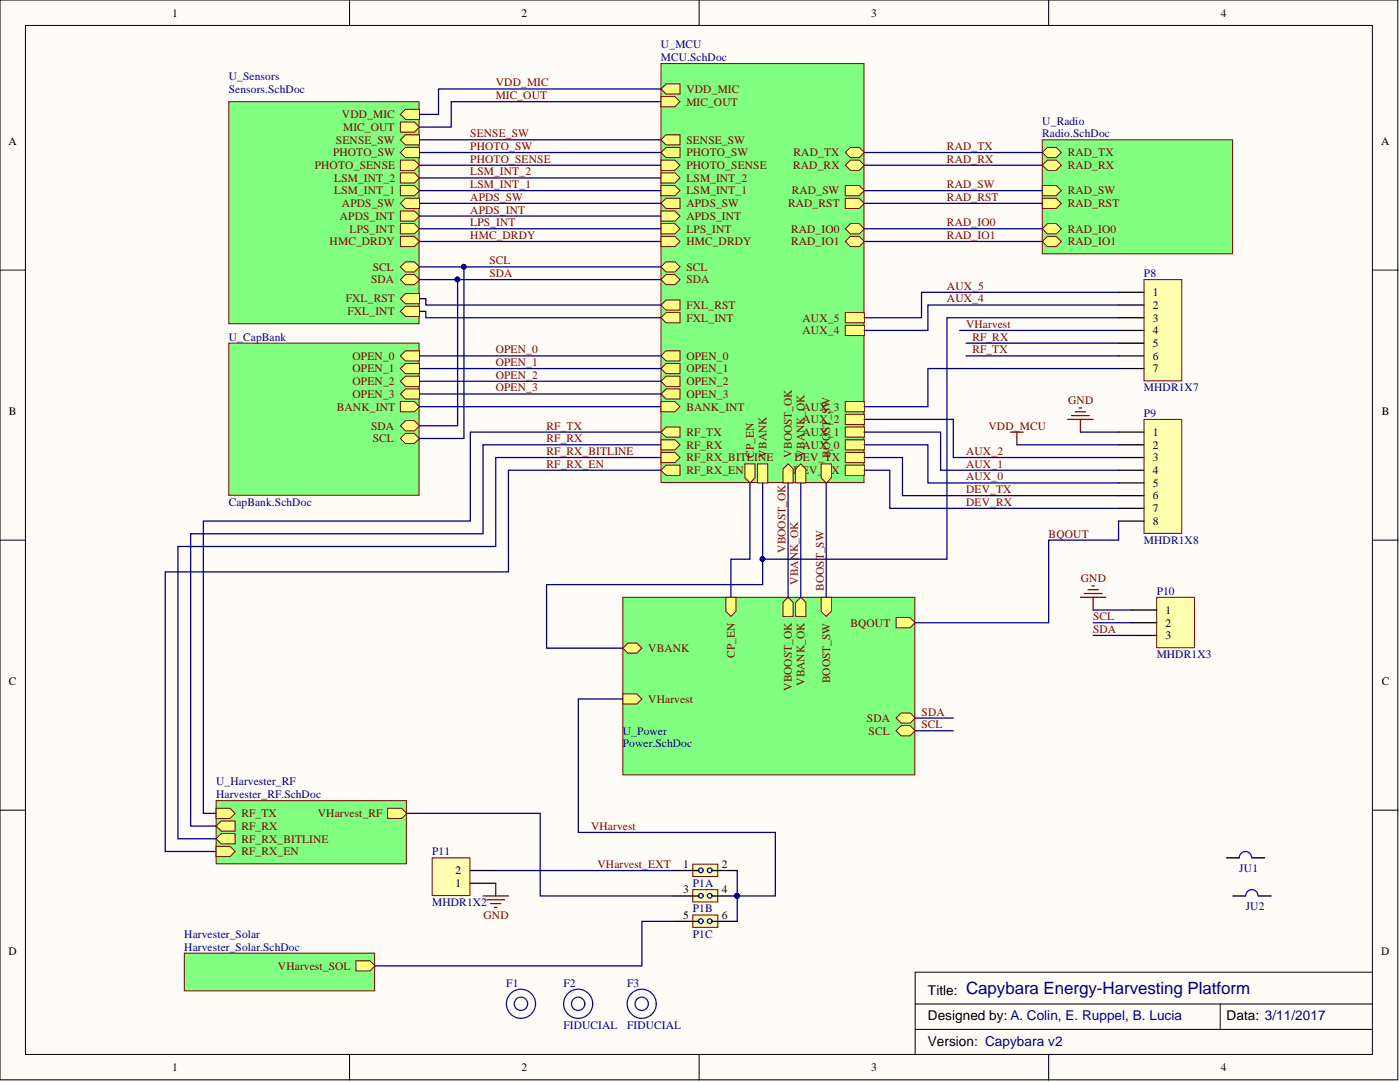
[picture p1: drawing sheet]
<svg xmlns="http://www.w3.org/2000/svg" width="279mm" height="216mm" viewBox="0 0 279 216" stroke-linecap="round" stroke-linejoin="round" font-family="sans-serif">
<defs><g id="words">
<text font-size="3.4" fill="#000080" x="192.8" y="198.3">Capybara Energy-Harvesting Platform</text>
<g font-size="2.7">
<text x="185.2" y="198.5">Title:</text>
<text x="185.2" y="203.5">Designed by: A. Colin, E. Ruppel, B. Lucia</text>
<text x="244.8" y="203.5">Data: 3/11/2017</text>
<text x="185.2" y="208.6">Version: Capybara v2</text>
</g>
<g font-size="2.3">
<text x="34.3" y="3.3">1</text>
<text x="104.1" y="3.3">2</text>
<text x="173.9" y="3.3">3</text>
<text x="243.6" y="3.3">4</text>
<text x="1.7" y="29">A</text>
<text x="275.7" y="29">A</text>
<text x="230.1" y="59.1">1</text>
<text x="230.1" y="61.6">2</text>
<text x="230.1" y="64.2">3</text>
<text x="230.1" y="66.7">4</text>
<text x="230.1" y="69.2">5</text>
<text x="230.1" y="71.8">6</text>
<text x="230.1" y="74.3">7</text>
<text x="1.8" y="82.8">B</text>
<text x="275.7" y="82.8">B</text>
<text x="230.1" y="87">1</text>
<text x="230.1" y="89.5">2</text>
<text x="230.1" y="92.1">3</text>
<text x="230.1" y="94.6">4</text>
<text x="230.1" y="97.1">5</text>
<text x="230.1" y="99.7">6</text>
<text x="230.1" y="102.2">7</text>
<text x="230.1" y="104.7">8</text>
<text x="232.6" y="122.5">1</text>
<text x="232.6" y="125">2</text>
<text x="232.6" y="127.6">3</text>
<text x="1.8" y="136.8">C</text>
<text x="275.7" y="136.8">C</text>
<text x="136.3" y="173.2">1</text>
<text x="144.1" y="173.2">2</text>
<text x="90.9" y="177">1</text>
<text x="90.9" y="174.5">2</text>
<text x="136.3" y="178.3">3</text>
<text x="144.1" y="178.3">4</text>
<text x="136.3" y="183.3">5</text>
<text x="144.1" y="183.3">6</text>
<text x="1.7" y="190.6">D</text>
<text x="275.7" y="190.6">D</text>
<text x="34.3" y="213.8">1</text>
<text x="104.1" y="213.8">2</text>
<text x="173.9" y="213.8">3</text>
<text x="243.6" y="213.8">4</text>
</g>
<g font-size="2.3" fill="#000080">
<text x="131.9" y="9.6">U_MCU</text>
<text x="45.7" y="16">U_Sensors</text>
<text x="131.9" y="12.2">MCU.SchDoc</text>
<text x="45.7" y="18.5">Sensors.SchDoc</text>
<text x="208" y="24.9">U_Radio</text>
<text x="208" y="27.4">Radio.SchDoc</text>
<text x="228.3" y="55.3">P8</text>
<text x="45.7" y="68">U_CapBank</text>
<text x="228.3" y="83.2">P9</text>
<text x="228.3" y="78.1">MHDR1X7</text>
<text x="45.7" y="100.9">CapBank.SchDoc</text>
<text x="228.3" y="108.5">MHDR1X8</text>
<text x="230.8" y="118.7">P10</text>
<text x="230.8" y="131.4">MHDR1X3</text>
<text x="124.3" y="146.6">U_Power</text>
<text x="124.3" y="149.1">Power.SchDoc</text>
<text x="43.1" y="156.7">U_Harvester_RF</text>
<text x="43.1" y="159.3">Harvester_RF.SchDoc</text>
<text x="86.2" y="170.7">P11</text>
<text x="247.3" y="174">JU1</text>
<text x="138.3" y="177">P1A</text>
<text x="86.2" y="180.8">MHDR1X2</text>
<text x="138.3" y="182.1">P1B</text>
<text x="248.6" y="181.6">JU2</text>
<text x="36.8" y="187.1">Harvester_Solar</text>
<text x="36.8" y="189.7">Harvester_Solar.SchDoc</text>
<text x="138.3" y="187.1">P1C</text>
<text x="101" y="196.9">F1</text>
<text x="112.5" y="196.9">F2</text>
<text x="125.1" y="196.9">F3</text>
<text x="112.5" y="205.3">FIDUCIAL</text>
<text x="125.1" y="205.3">FIDUCIAL</text>
</g>
<g font-size="2.3" fill="#800000">
<text x="98.9" y="17.2">VDD_MIC</text>
<text x="68.2" y="23.6">VDD_MIC</text>
<text x="98.9" y="19.8">MIC_OUT</text>
<text x="137" y="21.1">MIC_OUT</text>
<text x="137" y="18.5">VDD_MIC</text>
<text x="67.1" y="28.7">SENSE_SW</text>
<text x="68.5" y="26.1">MIC_OUT</text>
<text x="93.9" y="27.4">SENSE_SW</text>
<text x="93.9" y="29.9">PHOTO_SW</text>
<text x="137" y="28.7">SENSE_SW</text>
<text x="189" y="29.9">RAD_TX</text>
<text x="62.8" y="33.7">PHOTO_SENSE</text>
<text x="66.5" y="31.2">PHOTO_SW</text>
<text x="93.9" y="32.5">PHOTO_SENSE</text>
<text x="93.9" y="35">LSM_INT_2</text>
<text x="137" y="31.2">PHOTO_SW</text>
<text x="137" y="33.7">PHOTO_SENSE</text>
<text x="158.3" y="33.7">RAD_RX</text>
<text x="158.4" y="31.2">RAD_TX</text>
<text x="189" y="32.5">RAD_RX</text>
<text x="213.1" y="33.7">RAD_RX</text>
<text x="213.1" y="31.2">RAD_TX</text>
<text x="66.7" y="36.3">LSM_INT_2</text>
<text x="66.7" y="38.8">LSM_INT_1</text>
<text x="68.2" y="41.3">APDS_SW</text>
<text x="93.9" y="37.5">LSM_INT_1</text>
<text x="93.9" y="40.1">APDS_SW</text>
<text x="137" y="38.8">LSM_INT_1</text>
<text x="137" y="36.3">LSM_INT_2</text>
<text x="137" y="41.3">APDS_SW</text>
<text x="157.3" y="41.3">RAD_RST</text>
<text x="158" y="38.8">RAD_SW</text>
<text x="189" y="37.5">RAD_SW</text>
<text x="189" y="40.1">RAD_RST</text>
<text x="213.1" y="38.8">RAD_SW</text>
<text x="213.1" y="41.3">RAD_RST</text>
<text x="67.8" y="43.9">APDS_INT</text>
<text x="69.8" y="46.4">LPS_INT</text>
<text x="93.9" y="45.1">LPS_INT</text>
<text x="93.9" y="47.7">HMC_DRDY</text>
<text x="93.9" y="42.6">APDS_INT</text>
<text x="137" y="43.9">APDS_INT</text>
<text x="137" y="46.4">LPS_INT</text>
<text x="157.9" y="46.4">RAD_IO0</text>
<text x="189" y="45.1">RAD_IO0</text>
<text x="189" y="47.7">RAD_IO1</text>
<text x="213.1" y="46.4">RAD_IO0</text>
<text x="65.8" y="48.9">HMC_DRDY</text>
<text x="97.7" y="52.7">SCL</text>
<text x="137" y="48.9">HMC_DRDY</text>
<text x="157.9" y="48.9">RAD_IO1</text>
<text x="213.1" y="48.9">RAD_IO1</text>
<text x="74.1" y="56.6">SDA</text>
<text x="74.4" y="54">SCL</text>
<text x="97.7" y="55.3">SDA</text>
<text x="137" y="54">SCL</text>
<text x="137" y="56.6">SDA</text>
<text x="189" y="57.8">AUX_5</text>
<text x="69" y="60.4">FXL_RST</text>
<text x="69.3" y="62.9">FXL_INT</text>
<text x="137" y="61.6">FXL_RST</text>
<text x="137" y="64.2">FXL_INT</text>
<text x="160.2" y="64.2">AUX_5</text>
<text x="189" y="60.4">AUX_4</text>
<text x="192.8" y="65.4">VHarvest</text>
<text x="70.4" y="71.8">OPEN_0</text>
<text x="98.9" y="70.5">OPEN_0</text>
<text x="137" y="71.8">OPEN_0</text>
<text x="160.2" y="66.7">AUX_4</text>
<text x="194.1" y="68">RF_RX</text>
<text x="194.1" y="70.5">RF_TX</text>
<text x="70.4" y="74.3">OPEN_1</text>
<text x="70.4" y="76.8">OPEN_2</text>
<text x="98.9" y="73">OPEN_1</text>
<text x="98.9" y="75.6">OPEN_2</text>
<text x="137" y="74.3">OPEN_1</text>
<text x="137" y="76.8">OPEN_2</text>
<text x="67.2" y="81.9">BANK_INT</text>
<text x="70.4" y="79.4">OPEN_3</text>
<text x="98.9" y="78.1">OPEN_3</text>
<text x="137" y="79.4">OPEN_3</text>
<text x="137" y="81.9">BANK_INT</text>
<text x="160.2" y="81.9">AUX_3</text>
<text x="213.2" y="80.6">GND</text>
<text x="74.1" y="85.7">SDA</text>
<text x="74.4" y="88.3">SCL</text>
<text x="109.1" y="85.7">RF_TX</text>
<text x="109.1" y="88.3">RF_RX</text>
<text x="137" y="89.5">RF_RX</text>
<text x="137" y="87">RF_TX</text>
<text x="160.2" y="84.4">AUX_2</text>
<text x="160.2" y="87">AUX_1</text>
<text x="160.2" y="89.5">AUX_0</text>
<text x="197.3" y="85.7">VDD_MCU</text>
<text x="109.1" y="90.8">RF_RX_BITLINE</text>
<text x="109.1" y="93.3">RF_RX_EN</text>
<text x="137" y="94.6">RF_RX_EN</text>
<text x="137" y="92.1">RF_RX_BITLINE</text>
<text x="150.4" y="91.3" transform="rotate(-90 150.4 91.3)">CP_EN</text>
<text x="153" y="91.3" transform="rotate(-90 153 91.3)">VBANK</text>
<text x="158" y="91.3" transform="rotate(-90 158 91.3)">VBOOST_OK</text>
<text x="158.4" y="94.6">DE</text>
<text x="158.5" y="92.1">DEV_TX</text>
<text x="160.6" y="91.3" transform="rotate(-90 160.6 91.3)">VBANK_OK</text>
<text x="161.5" y="94.6">V_</text>
<text x="164.4" y="94.6">RX</text>
<text x="165.6" y="91.3" transform="rotate(-90 165.6 91.3)">BOOST_SW</text>
<text x="192.8" y="93.3">AUX_1</text>
<text x="192.8" y="95.9">AUX_0</text>
<text x="192.8" y="90.8">AUX_2</text>
<text x="192.8" y="100.9">DEV_RX</text>
<text x="192.8" y="98.4">DEV_TX</text>
<text x="209.3" y="107.3">BQOUT</text>
<text x="156.8" y="110.3" transform="rotate(-90 156.8 110.3)">VBOOST_OK</text>
<text x="159.3" y="116.7" transform="rotate(-90 159.3 116.7)">VBANK_OK</text>
<text x="164.4" y="117.9" transform="rotate(-90 164.4 117.9)">BOOST_SW</text>
<text x="215.7" y="116.1">GND</text>
<text x="169.7" y="125">BQOUT</text>
<text x="218.2" y="123.8">SCL</text>
<text x="129.4" y="130.1">VBANK</text>
<text x="146.6" y="131.3" transform="rotate(-90 146.6 131.3)">CP_EN</text>
<text x="218.2" y="126.3">SDA</text>
<text x="158" y="137.9" transform="rotate(-90 158 137.9)">VBOOST_OK</text>
<text x="160.6" y="136.9" transform="rotate(-90 160.6 136.9)">VBANK_OK</text>
<text x="165.6" y="136.3" transform="rotate(-90 165.6 136.3)">BOOST_SW</text>
<text x="129.4" y="140.2">VHarvest</text>
<text x="183.9" y="142.8">SDA</text>
<text x="173" y="144">SDA</text>
<text x="173.3" y="146.6">SCL</text>
<text x="183.9" y="145.3">SCL</text>
<text x="48.2" y="163.1">RF_TX</text>
<text x="48.2" y="165.6">RF_RX</text>
<text x="63.4" y="163.1">VHarvest_RF</text>
<text x="118" y="165.6">VHarvest</text>
<text x="48.2" y="170.7">RF_RX_EN</text>
<text x="48.2" y="168.1">RF_RX_BITLINE</text>
<text x="119.2" y="173.2">VHarvest_EXT</text>
<text x="96.5" y="183.3">GND</text>
<text x="55.5" y="193.5">VHarvest_SOL</text>
</g>
</g></defs>
<g fill="#fffcf8" stroke="#000" stroke-width=".2">
<path d="M0 0h279v215.5h-279z"/>
<path d="M5.1 5.1h268.8v205.3h-268.8z"/>
</g>
<g fill="none" stroke="#000" stroke-width=".2">
<path d="M69.8 0v5.1M139.5 0v5.1M209.3 0v5.1M0 53.9h5.1M274 53.9h5M0 107.8h5.1M274 107.8h5M0 161.7h5.1M274 161.7h5M274 194h-91.4v16.5M69.8 210.5v5M139.5 210.5v5"/>
<path d="M182.6 200.3h91.4M182.6 205.4h91.4M209.3 210.5v5M243.5 200.3v5.1"/>
</g>
<path d="M45.7 68.5h37.9v30.3h-37.9z" fill="#80ff80" stroke="#800000" stroke-width=".2"/>
<path d="M79.9 73.5l1-1h2.8v2.1h-2.8z" fill-rule="evenodd" fill="#ffff80"/>
<path d="M79.9 73.5l1-1h2.8v2.1h-2.8z" fill="none" stroke="#800000" stroke-width=".2"/>
<path d="M79.9 76.1l1-1h2.8v2h-2.8z" fill-rule="evenodd" fill="#ffff80"/>
<path d="M79.9 76.1l1-1h2.8v2h-2.8z" fill="none" stroke="#800000" stroke-width=".2"/>
<path d="M79.9 78.6l1-1h2.8v2h-2.8z" fill-rule="evenodd" fill="#ffff80"/>
<path d="M79.9 78.6l1-1h2.8v2h-2.8z" fill="none" stroke="#800000" stroke-width=".2"/>
<path d="M79.9 71l1-1h2.8v2h-2.8z" fill-rule="evenodd" fill="#ffff80"/>
<path d="M79.9 71l1-1h2.8v2h-2.8z" fill="none" stroke="#800000" stroke-width=".2"/>
<path d="M79.9 80.1h2.8l1 1.1-1 1h-2.8z" fill-rule="evenodd" fill="#ffff80"/>
<path d="M79.9 80.1h2.8l1 1.1-1 1h-2.8z" fill="none" stroke="#800000" stroke-width=".2"/>
<path d="M79.9 85l1-1.1h1.8l1 1.1-1 1h-1.8z" fill-rule="evenodd" fill="#ffff80"/>
<path d="M79.9 85l1-1.1h1.8l1 1.1-1 1h-1.8z" fill="none" stroke="#800000" stroke-width=".2"/>
<path d="M79.9 87.5l1-1h1.8l1 1-1 1h-1.8z" fill-rule="evenodd" fill="#ffff80"/>
<path d="M79.9 87.5l1-1h1.8l1 1-1 1h-1.8z" fill="none" stroke="#800000" stroke-width=".2"/>
<path d="M45.7 20.3h37.9v44.3h-37.9z" fill="#80ff80" stroke="#800000" stroke-width=".2"/>
<path d="M79.9 42.1h2.8l1 1-1 1h-2.8z" fill-rule="evenodd" fill="#ffff80"/>
<path d="M79.9 42.1h2.8l1 1-1 1h-2.8z" fill="none" stroke="#800000" stroke-width=".2"/>
<path d="M79.9 53.3l1-1.1h1.8l1 1.1-1 1h-1.8z" fill-rule="evenodd" fill="#ffff80"/>
<path d="M79.9 53.3l1-1.1h1.8l1 1.1-1 1h-1.8z" fill="none" stroke="#800000" stroke-width=".2"/>
<path d="M79.9 55.8l1-1h1.8l1 1-1 1h-1.8z" fill-rule="evenodd" fill="#ffff80"/>
<path d="M79.9 55.8l1-1h1.8l1 1-1 1h-1.8z" fill="none" stroke="#800000" stroke-width=".2"/>
<path d="M79.9 27.9l1-1h2.8v2h-2.8z" fill-rule="evenodd" fill="#ffff80"/>
<path d="M79.9 27.9l1-1h2.8v2h-2.8z" fill="none" stroke="#800000" stroke-width=".2"/>
<path d="M79.9 30.4l1-1h2.8v2h-2.8z" fill-rule="evenodd" fill="#ffff80"/>
<path d="M79.9 30.4l1-1h2.8v2h-2.8z" fill="none" stroke="#800000" stroke-width=".2"/>
<path d="M79.9 32h2.8l1 1-1 1h-2.8z" fill-rule="evenodd" fill="#ffff80"/>
<path d="M79.9 32h2.8l1 1-1 1h-2.8z" fill="none" stroke="#800000" stroke-width=".2"/>
<path d="M79.9 40.6l1-1h2.8v2h-2.8z" fill-rule="evenodd" fill="#ffff80"/>
<path d="M79.9 40.6l1-1h2.8v2h-2.8z" fill="none" stroke="#800000" stroke-width=".2"/>
<path d="M79.9 47.2h2.8l1 1-1 1h-2.8z" fill-rule="evenodd" fill="#ffff80"/>
<path d="M79.9 47.2h2.8l1 1-1 1h-2.8z" fill="none" stroke="#800000" stroke-width=".2"/>
<path d="M79.9 34.5h2.8l1 1-1 1h-2.8z" fill-rule="evenodd" fill="#ffff80"/>
<path d="M79.9 34.5h2.8l1 1-1 1h-2.8z" fill="none" stroke="#800000" stroke-width=".2"/>
<path d="M79.9 37h2.8l1 1-1 1.1h-2.8z" fill-rule="evenodd" fill="#ffff80"/>
<path d="M79.9 37h2.8l1 1-1 1.1h-2.8z" fill="none" stroke="#800000" stroke-width=".2"/>
<path d="M79.9 44.6h2.8l1 1-1 1.1h-2.8z" fill-rule="evenodd" fill="#ffff80"/>
<path d="M79.9 44.6h2.8l1 1-1 1.1h-2.8z" fill="none" stroke="#800000" stroke-width=".2"/>
<path d="M79.9 59.6l1-1h2.8v2h-2.8z" fill-rule="evenodd" fill="#ffff80"/>
<path d="M79.9 59.6l1-1h2.8v2h-2.8z" fill="none" stroke="#800000" stroke-width=".2"/>
<path d="M79.9 62.1l1-1h2.8v2h-2.8z" fill-rule="evenodd" fill="#ffff80"/>
<path d="M79.9 62.1l1-1h2.8v2h-2.8z" fill="none" stroke="#800000" stroke-width=".2"/>
<path d="M79.9 22.8l1-1h2.8v2h-2.8z" fill-rule="evenodd" fill="#ffff80"/>
<path d="M79.9 22.8l1-1h2.8v2h-2.8z" fill="none" stroke="#800000" stroke-width=".2"/>
<path d="M79.9 24.3h2.8l1 1.1-1 1h-2.8z" fill-rule="evenodd" fill="#ffff80"/>
<path d="M79.9 24.3h2.8l1 1.1-1 1h-2.8z" fill="none" stroke="#800000" stroke-width=".2"/>
<path d="M215.6 119.2h5.1M216.4 118.4h3.5M217.1 117.7h2.1M217.9 116.9h.5M218.2 119.2v2.5" fill="none" stroke="#800000" stroke-width=".25"/>
<path d="M228.3 83.7h7.5v22.7h-7.5z" fill="#ffffb0" stroke="#800000" stroke-width=".2"/>
<path d="M223.2 86.2h5.1M223.2 88.8h5.1M223.2 91.3h5.1M223.2 93.8h5.1M223.2 96.4h5.1M223.2 98.9h5.1M223.2 101.4h5.1M223.2 104h5.1" fill="none" stroke="#000" stroke-width=".25"/>
<path d="M201.7 86.2h2.5M202.9 86.2v2.6M213.1 83.7h5.1M213.8 82.9h3.6M214.6 82.2h2M215.4 81.4h.5M215.6 83.7v2.5" fill="none" stroke="#800000" stroke-width=".25"/>
<path d="M124.3 119.2h58.3v35.4h-58.3z" fill="#80ff80" stroke="#800000" stroke-width=".2"/>
<path d="M158.8 120.2l1-1 1 1v2.8h-2z" fill-rule="evenodd" fill="#ffff80"/>
<path d="M158.8 120.2l1-1 1 1v2.8h-2z" fill="none" stroke="#800000" stroke-width=".2"/>
<path d="M156.3 120.2l1-1 1 1v2.8h-2z" fill-rule="evenodd" fill="#ffff80"/>
<path d="M156.3 120.2l1-1 1 1v2.8h-2z" fill="none" stroke="#800000" stroke-width=".2"/>
<path d="M163.9 119.2h2v2.8l-1 1-1-1z" fill-rule="evenodd" fill="#ffff80"/>
<path d="M163.9 119.2h2v2.8l-1 1-1-1z" fill="none" stroke="#800000" stroke-width=".2"/>
<path d="M124.3 129.3l1-1h1.8l1 1-1 1h-1.8z" fill-rule="evenodd" fill="#ffff80"/>
<path d="M124.3 129.3l1-1h1.8l1 1-1 1h-1.8z" fill="none" stroke="#800000" stroke-width=".2"/>
<path d="M178.8 123.2h2.8l1 1.1-1 1h-2.8z" fill-rule="evenodd" fill="#ffff80"/>
<path d="M178.8 123.2h2.8l1 1.1-1 1h-2.8z" fill="none" stroke="#800000" stroke-width=".2"/>
<path d="M124.3 138.5h2.8l1 1-1 1h-2.8z" fill-rule="evenodd" fill="#ffff80"/>
<path d="M124.3 138.5h2.8l1 1-1 1h-2.8z" fill="none" stroke="#800000" stroke-width=".2"/>
<path d="M144.8 119.2h2.1v2.8l-1 1-1.1-1z" fill-rule="evenodd" fill="#ffff80"/>
<path d="M144.8 119.2h2.1v2.8l-1 1-1.1-1z" fill="none" stroke="#800000" stroke-width=".2"/>
<path d="M178.8 143.3l1.1-1h1.7l1 1-1 1h-1.7z" fill-rule="evenodd" fill="#ffff80"/>
<path d="M178.8 143.3l1.1-1h1.7l1 1-1 1h-1.7z" fill="none" stroke="#800000" stroke-width=".2"/>
<path d="M178.8 145.8l1.1-1h1.7l1 1-1 1h-1.7z" fill-rule="evenodd" fill="#ffff80"/>
<path d="M178.8 145.8l1.1-1h1.7l1 1-1 1h-1.7z" fill="none" stroke="#800000" stroke-width=".2"/>
<path d="M230.8 119.2h7.6v10.1h-7.6z" fill="#ffffb0" stroke="#800000" stroke-width=".2"/>
<path d="M225.8 121.7h5M225.8 124.3h5M225.8 126.8h5" fill="none" stroke="#000" stroke-width=".25"/>
<path d="M228.3 55.8h7.5v20.2h-7.5z" fill="#ffffb0" stroke="#800000" stroke-width=".2"/>
<path d="M223.2 58.3h5.1M223.2 60.9h5.1M223.2 63.4h5.1M223.2 65.9h5.1M223.2 68.5h5.1M223.2 71h5.1M223.2 73.5h5.1" fill="none" stroke="#000" stroke-width=".25"/>
<path d="M208 27.9h38v22.7h-38z" fill="#80ff80" stroke="#800000" stroke-width=".2"/>
<path d="M208 33l1-1h1.8l1 1-1 1h-1.8z" fill-rule="evenodd" fill="#ffff80"/>
<path d="M208 33l1-1h1.8l1 1-1 1h-1.8z" fill="none" stroke="#800000" stroke-width=".2"/>
<path d="M208 30.4l1-1h1.8l1 1-1 1h-1.8z" fill-rule="evenodd" fill="#ffff80"/>
<path d="M208 30.4l1-1h1.8l1 1-1 1h-1.8z" fill="none" stroke="#800000" stroke-width=".2"/>
<path d="M208 37h2.8l1 1-1 1.1h-2.8z" fill-rule="evenodd" fill="#ffff80"/>
<path d="M208 37h2.8l1 1-1 1.1h-2.8z" fill="none" stroke="#800000" stroke-width=".2"/>
<path d="M208 39.6h2.8l1 1-1 1h-2.8z" fill-rule="evenodd" fill="#ffff80"/>
<path d="M208 39.6h2.8l1 1-1 1h-2.8z" fill="none" stroke="#800000" stroke-width=".2"/>
<path d="M208 45.6l1-1h1.8l1 1-1 1.1h-1.8z" fill-rule="evenodd" fill="#ffff80"/>
<path d="M208 45.6l1-1h1.8l1 1-1 1.1h-1.8z" fill="none" stroke="#800000" stroke-width=".2"/>
<path d="M208 48.2l1-1h1.8l1 1-1 1h-1.8z" fill-rule="evenodd" fill="#ffff80"/>
<path d="M208 48.2l1-1h1.8l1 1-1 1h-1.8z" fill="none" stroke="#800000" stroke-width=".2"/>
<path d="M36.8 190.2h38v7.5h-38z" fill="#80ff80" stroke="#800000" stroke-width=".2"/>
<path d="M71 191.7h2.8l1 1-1 1h-2.8z" fill-rule="evenodd" fill="#ffff80"/>
<path d="M71 191.7h2.8l1 1-1 1h-2.8z" fill="none" stroke="#800000" stroke-width=".2"/>
<path d="M43.1 159.8h38v12.6h-38z" fill="#80ff80" stroke="#800000" stroke-width=".2"/>
<path d="M43.1 161.3h2.8l1 1-1 1h-2.8z" fill-rule="evenodd" fill="#ffff80"/>
<path d="M43.1 161.3h2.8l1 1-1 1h-2.8z" fill="none" stroke="#800000" stroke-width=".2"/>
<path d="M43.1 168.9h2.8l1 1-1 1h-2.8z" fill-rule="evenodd" fill="#ffff80"/>
<path d="M43.1 168.9h2.8l1 1-1 1h-2.8z" fill="none" stroke="#800000" stroke-width=".2"/>
<path d="M43.1 164.8l1-1h2.8v2h-2.8z" fill-rule="evenodd" fill="#ffff80"/>
<path d="M43.1 164.8l1-1h2.8v2h-2.8z" fill="none" stroke="#800000" stroke-width=".2"/>
<path d="M43.1 167.4l1-1h2.8v2h-2.8z" fill-rule="evenodd" fill="#ffff80"/>
<path d="M43.1 167.4l1-1h2.8v2h-2.8z" fill="none" stroke="#800000" stroke-width=".2"/>
<path d="M77.4 161.3h2.8l1 1-1 1h-2.8z" fill-rule="evenodd" fill="#ffff80"/>
<path d="M77.4 161.3h2.8l1 1-1 1h-2.8z" fill="none" stroke="#800000" stroke-width=".2"/>
<g fill="none" stroke="#00f" stroke-width=".25">
<circle cx="104" cy="200.3" r="1.33"/>
<circle cx="104" cy="200.3" r="2.9"/>
<circle cx="115.4" cy="200.3" r="1.33"/>
<circle cx="115.4" cy="200.3" r="2.9"/>
<circle cx="128.1" cy="200.3" r="1.33"/>
<circle cx="128.1" cy="200.3" r="2.9"/>
</g>
<path d="M131.9 12.7h40.5v83.6h-40.5z" fill="#80ff80" stroke="#800000" stroke-width=".2"/>
<path d="M168.7 82.7h3.8v2h-3.8z" fill-rule="evenodd" fill="#ffff80"/>
<path d="M168.7 82.7h3.8v2h-3.8z" fill="none" stroke="#800000" stroke-width=".2"/>
<path d="M168.7 85.2h3.8v2h-3.8z" fill-rule="evenodd" fill="#ffff80"/>
<path d="M168.7 85.2h3.8v2h-3.8z" fill="none" stroke="#800000" stroke-width=".2"/>
<path d="M168.7 87.7h3.8v2.1h-3.8z" fill-rule="evenodd" fill="#ffff80"/>
<path d="M168.7 87.7h3.8v2.1h-3.8z" fill="none" stroke="#800000" stroke-width=".2"/>
<path d="M168.7 80.1h3.8v2.1h-3.8z" fill-rule="evenodd" fill="#ffff80"/>
<path d="M168.7 80.1h3.8v2.1h-3.8z" fill="none" stroke="#800000" stroke-width=".2"/>
<path d="M168.7 64.9h3.8v2.1h-3.8z" fill-rule="evenodd" fill="#ffff80"/>
<path d="M168.7 64.9h3.8v2.1h-3.8z" fill="none" stroke="#800000" stroke-width=".2"/>
<path d="M168.7 62.4h3.8v2h-3.8z" fill-rule="evenodd" fill="#ffff80"/>
<path d="M168.7 62.4h3.8v2h-3.8z" fill="none" stroke="#800000" stroke-width=".2"/>
<path d="M131.9 42.1h2.8l1 1-1 1h-2.8z" fill-rule="evenodd" fill="#ffff80"/>
<path d="M131.9 42.1h2.8l1 1-1 1h-2.8z" fill="none" stroke="#800000" stroke-width=".2"/>
<path d="M131.9 47.2h2.8l1 1-1 1h-2.8z" fill-rule="evenodd" fill="#ffff80"/>
<path d="M131.9 47.2h2.8l1 1-1 1h-2.8z" fill="none" stroke="#800000" stroke-width=".2"/>
<path d="M131.9 37h2.8l1 1-1 1.1h-2.8z" fill-rule="evenodd" fill="#ffff80"/>
<path d="M131.9 37h2.8l1 1-1 1.1h-2.8z" fill="none" stroke="#800000" stroke-width=".2"/>
<path d="M131.9 71l1-1h2.8v2h-2.8z" fill-rule="evenodd" fill="#ffff80"/>
<path d="M131.9 71l1-1h2.8v2h-2.8z" fill="none" stroke="#800000" stroke-width=".2"/>
<path d="M131.9 73.5l1-1h2.8v2.1h-2.8z" fill-rule="evenodd" fill="#ffff80"/>
<path d="M131.9 73.5l1-1h2.8v2.1h-2.8z" fill="none" stroke="#800000" stroke-width=".2"/>
<path d="M131.9 78.6l1-1h2.8v2h-2.8z" fill-rule="evenodd" fill="#ffff80"/>
<path d="M131.9 78.6l1-1h2.8v2h-2.8z" fill="none" stroke="#800000" stroke-width=".2"/>
<path d="M131.9 76.1l1-1h2.8v2h-2.8z" fill-rule="evenodd" fill="#ffff80"/>
<path d="M131.9 76.1l1-1h2.8v2h-2.8z" fill="none" stroke="#800000" stroke-width=".2"/>
<path d="M168.7 30.4l1-1h1.8l1 1-1 1h-1.8z" fill-rule="evenodd" fill="#ffff80"/>
<path d="M168.7 30.4l1-1h1.8l1 1-1 1h-1.8z" fill="none" stroke="#800000" stroke-width=".2"/>
<path d="M168.7 33l1-1h1.8l1 1-1 1h-1.8z" fill-rule="evenodd" fill="#ffff80"/>
<path d="M168.7 33l1-1h1.8l1 1-1 1h-1.8z" fill="none" stroke="#800000" stroke-width=".2"/>
<path d="M168.7 90.3h3.8v2h-3.8z" fill-rule="evenodd" fill="#ffff80"/>
<path d="M168.7 90.3h3.8v2h-3.8z" fill="none" stroke="#800000" stroke-width=".2"/>
<path d="M168.7 92.8h3.8v2h-3.8z" fill-rule="evenodd" fill="#ffff80"/>
<path d="M168.7 92.8h3.8v2h-3.8z" fill="none" stroke="#800000" stroke-width=".2"/>
<path d="M158.8 93.6l1-1 1 1v2.8h-2z" fill-rule="evenodd" fill="#ffff80"/>
<path d="M158.8 93.6l1-1 1 1v2.8h-2z" fill="none" stroke="#800000" stroke-width=".2"/>
<path d="M156.3 93.6l1-1 1 1v2.8h-2z" fill-rule="evenodd" fill="#ffff80"/>
<path d="M156.3 93.6l1-1 1 1v2.8h-2z" fill="none" stroke="#800000" stroke-width=".2"/>
<path d="M131.9 53.3l1-1.1h1.8l1 1.1-1 1h-1.8z" fill-rule="evenodd" fill="#ffff80"/>
<path d="M131.9 53.3l1-1.1h1.8l1 1.1-1 1h-1.8z" fill="none" stroke="#800000" stroke-width=".2"/>
<path d="M131.9 55.8l1-1h1.8l1 1-1 1h-1.8z" fill-rule="evenodd" fill="#ffff80"/>
<path d="M131.9 55.8l1-1h1.8l1 1-1 1h-1.8z" fill="none" stroke="#800000" stroke-width=".2"/>
<path d="M148.7 92.6h2v2.8l-1 1-1-1z" fill-rule="evenodd" fill="#ffff80"/>
<path d="M148.7 92.6h2v2.8l-1 1-1-1z" fill="none" stroke="#800000" stroke-width=".2"/>
<path d="M163.9 92.6h2v2.8l-1 1-1-1z" fill-rule="evenodd" fill="#ffff80"/>
<path d="M163.9 92.6h2v2.8l-1 1-1-1z" fill="none" stroke="#800000" stroke-width=".2"/>
<path d="M168.7 48.2l1-1h1.8l1 1-1 1h-1.8z" fill-rule="evenodd" fill="#ffff80"/>
<path d="M168.7 48.2l1-1h1.8l1 1-1 1h-1.8z" fill="none" stroke="#800000" stroke-width=".2"/>
<path d="M168.7 45.6l1-1h1.8l1 1-1 1.1h-1.8z" fill-rule="evenodd" fill="#ffff80"/>
<path d="M168.7 45.6l1-1h1.8l1 1-1 1.1h-1.8z" fill="none" stroke="#800000" stroke-width=".2"/>
<path d="M168.7 39.6h2.8l1 1-1 1h-2.8z" fill-rule="evenodd" fill="#ffff80"/>
<path d="M168.7 39.6h2.8l1 1-1 1h-2.8z" fill="none" stroke="#800000" stroke-width=".2"/>
<path d="M168.7 37h2.8l1 1-1 1.1h-2.8z" fill-rule="evenodd" fill="#ffff80"/>
<path d="M168.7 37h2.8l1 1-1 1.1h-2.8z" fill="none" stroke="#800000" stroke-width=".2"/>
<path d="M151.2 92.6h2v3.8h-2z" fill-rule="evenodd" fill="#ffff80"/>
<path d="M151.2 92.6h2v3.8h-2z" fill="none" stroke="#800000" stroke-width=".2"/>
<path d="M131.9 34.5h2.8l1 1-1 1h-2.8z" fill-rule="evenodd" fill="#ffff80"/>
<path d="M131.9 34.5h2.8l1 1-1 1h-2.8z" fill="none" stroke="#800000" stroke-width=".2"/>
<path d="M131.9 40.6l1-1h2.8v2h-2.8z" fill-rule="evenodd" fill="#ffff80"/>
<path d="M131.9 40.6l1-1h2.8v2h-2.8z" fill="none" stroke="#800000" stroke-width=".2"/>
<path d="M131.9 30.4l1-1h2.8v2h-2.8z" fill-rule="evenodd" fill="#ffff80"/>
<path d="M131.9 30.4l1-1h2.8v2h-2.8z" fill="none" stroke="#800000" stroke-width=".2"/>
<path d="M131.9 93.8l1-1h2.8v2h-2.8z" fill-rule="evenodd" fill="#ffff80"/>
<path d="M131.9 93.8l1-1h2.8v2h-2.8z" fill="none" stroke="#800000" stroke-width=".2"/>
<path d="M131.9 27.9l1-1h2.8v2h-2.8z" fill-rule="evenodd" fill="#ffff80"/>
<path d="M131.9 27.9l1-1h2.8v2h-2.8z" fill="none" stroke="#800000" stroke-width=".2"/>
<path d="M131.9 87.7h2.8l1 1.1-1 1h-2.8z" fill-rule="evenodd" fill="#ffff80"/>
<path d="M131.9 87.7h2.8l1 1.1-1 1h-2.8z" fill="none" stroke="#800000" stroke-width=".2"/>
<path d="M131.9 90.3h2.8l1 1-1 1h-2.8z" fill-rule="evenodd" fill="#ffff80"/>
<path d="M131.9 90.3h2.8l1 1-1 1h-2.8z" fill="none" stroke="#800000" stroke-width=".2"/>
<path d="M131.9 86.2l1-1h2.8v2h-2.8z" fill-rule="evenodd" fill="#ffff80"/>
<path d="M131.9 86.2l1-1h2.8v2h-2.8z" fill="none" stroke="#800000" stroke-width=".2"/>
<path d="M131.9 32h2.8l1 1-1 1h-2.8z" fill-rule="evenodd" fill="#ffff80"/>
<path d="M131.9 32h2.8l1 1-1 1h-2.8z" fill="none" stroke="#800000" stroke-width=".2"/>
<path d="M131.9 44.6h2.8l1 1-1 1.1h-2.8z" fill-rule="evenodd" fill="#ffff80"/>
<path d="M131.9 44.6h2.8l1 1-1 1.1h-2.8z" fill="none" stroke="#800000" stroke-width=".2"/>
<path d="M131.9 19.3h2.8l1 1-1 1h-2.8z" fill-rule="evenodd" fill="#ffff80"/>
<path d="M131.9 19.3h2.8l1 1-1 1h-2.8z" fill="none" stroke="#800000" stroke-width=".2"/>
<path d="M131.9 17.8l1-1.1h2.8v2.1h-2.8z" fill-rule="evenodd" fill="#ffff80"/>
<path d="M131.9 17.8l1-1.1h2.8v2.1h-2.8z" fill="none" stroke="#800000" stroke-width=".2"/>
<path d="M131.9 80.1h2.8l1 1.1-1 1h-2.8z" fill-rule="evenodd" fill="#ffff80"/>
<path d="M131.9 80.1h2.8l1 1.1-1 1h-2.8z" fill="none" stroke="#800000" stroke-width=".2"/>
<path d="M131.9 60.9l1-1h2.8v2h-2.8z" fill-rule="evenodd" fill="#ffff80"/>
<path d="M131.9 60.9l1-1h2.8v2h-2.8z" fill="none" stroke="#800000" stroke-width=".2"/>
<path d="M131.9 63.4l1-1h2.8v2h-2.8z" fill-rule="evenodd" fill="#ffff80"/>
<path d="M131.9 63.4l1-1h2.8v2h-2.8z" fill="none" stroke="#800000" stroke-width=".2"/>
<path d="M96.4 178.8h5.1M97.2 179.5h3.5M98.9 176.2v2.6M97.9 180.3h2M98.7 181.1h.5" fill="none" stroke="#800000" stroke-width=".25"/>
<path d="M86.2 171.2h7.6v7.5h-7.6z" fill="#ffffb0" stroke="#800000" stroke-width=".2"/>
<path d="M93.9 176.2h5M93.9 173.7h5" fill="none" stroke="#000" stroke-width=".25"/>
<path d="M138.3 172.4h4.9v2.5h-4.9z" fill="#ffffb0" stroke="#800000" stroke-width=".2"/>
<path d="M134.4 173.7h5.1M142.1 173.7h5" fill="none" stroke="#000" stroke-width=".25"/>
<g fill="none" stroke="#00f" stroke-width=".25">
<circle cx="139.9" cy="173.7" r=".47"/>
<circle cx="141.6" cy="173.7" r=".47"/>
</g>
<path d="M138.3 177.5h4.9v2.5h-4.9z" fill="#ffffb0" stroke="#800000" stroke-width=".2"/>
<path d="M134.4 178.8h5.1M142.1 178.8h5" fill="none" stroke="#000" stroke-width=".25"/>
<circle cx="147.1" cy="178.7" r=".47" fill="#000080" stroke="#000080" stroke-width=".2"/>
<g fill="none" stroke="#00f" stroke-width=".25">
<circle cx="139.9" cy="178.7" r=".47"/>
<circle cx="141.6" cy="178.7" r=".47"/>
</g>
<path d="M138.3 182.6h4.9v2.4h-4.9z" fill="#ffffb0" stroke="#800000" stroke-width=".2"/>
<path d="M244.8 171.2h2.5M246.1 178.8h2.5M249.9 171.2h2.5M251.1 178.8h2.6M134.4 183.9h5.1M142.1 183.9h5" fill="none" stroke="#000" stroke-width=".25"/>
<g fill="none" stroke="#00f" stroke-width=".25">
<path d="M247.3 171.1a1.23 1.23 0 0 1 1.3-1.2 1.23 1.23 0 0 1 1.2 1.3M248.6 178.8a1.23 1.23 0 0 1 1.2-1.3 1.23 1.23 0 0 1 1.3 1.3"/>
<circle cx="139.9" cy="183.8" r=".47"/>
<circle cx="141.6" cy="183.8" r=".47"/>
</g>
<g fill="none" stroke="#000080" stroke-width=".25">
<path d="M131.9 17.8h-44.4v5h-3.8M83.7 30.4h48.2M83.7 33h48.2M83.7 38h48.2M83.7 27.9h48.2M83.7 35.5h48.2M131.9 20.3h-41.8v5.1h-6.4M172.5 30.4h35.5M172.5 33h35.5M172.5 38h35.5M83.7 55.8h48.2M83.7 53.3h48.2"/>
<path d="M83.7 59.6h1.3v1.3h46.9M83.7 40.6h48.2M83.7 45.6h48.2M83.7 48.2h48.2M83.7 43.1h48.2M91.3 55.8v29.2h-7.6M92.6 53.3v34.2h-8.9M172.5 40.6h35.5M172.5 45.6h35.5M172.5 48.2h35.5M223.2 58.3h-39.3v5.1h-11.4M83.7 62.1h1.3v1.3h46.9"/>
<path d="M83.7 71h48.2M83.7 78.6h48.2M83.7 76.1h48.2M83.7 73.5h48.2M191.5 65.9h31.7M192.8 68.5h30.4M192.8 71h30.4M223.2 60.9h-38v5h-12.7M223.2 73.5h-38v7.7h-12.7M223.2 63.4h-34.2v48.2h-36.8M83.7 81.2h48.2M131.9 93.8h-30.4v20.3h-68.5v55.8h10.1"/>
<path d="M131.9 91.3h-33v17.7h-63.4v58.4h7.6M131.9 88.8h-35.5v17.7h-58.3v58.3h5M131.9 86.2h-38v17.8h-53.3v58.3h2.5M149.7 96.4v15.2h-3.8v7.6M152.2 96.4v20.3h-43.1v12.6h15.2M157.3 96.4v22.8M159.8 96.4v22.8M164.9 96.4v22.8M172.5 83.7h17.8v7.6h32.9M172.5 86.2h15.2v7.6h35.5M172.5 88.8h12.7v7.6h38M172.5 91.3h7.6v7.6h43.1"/>
<path d="M172.5 93.8h5.1v7.6h45.6M202.9 88.8h20.3M215.6 86.2h7.6M223.2 104v3.8h-13.9v16.5h-26.7M124.3 139.5h-8.9v26.6h39.3v12.7h-7.6M218.2 124.3h7.6M218.2 126.8h7.6M218.2 121.7h7.6M182.6 145.8h7.7M182.6 143.3h7.7M81.2 162.3h26.6v16.5h26.6M98.9 173.7h35.5"/>
<path d="M147.1 173.7v10.2M134.4 183.9h-6.3v8.8h-53.3"/>
</g>
<g fill="#000080" stroke="#000080" stroke-width=".2">
<circle cx="91.3" cy="55.8" r=".47"/>
<circle cx="92.6" cy="53.2" r=".47"/>
<circle cx="152.2" cy="111.5" r=".47"/>
<circle cx="147.1" cy="178.7" r=".47"/>
</g>
<use href="#words"/>
</svg>
